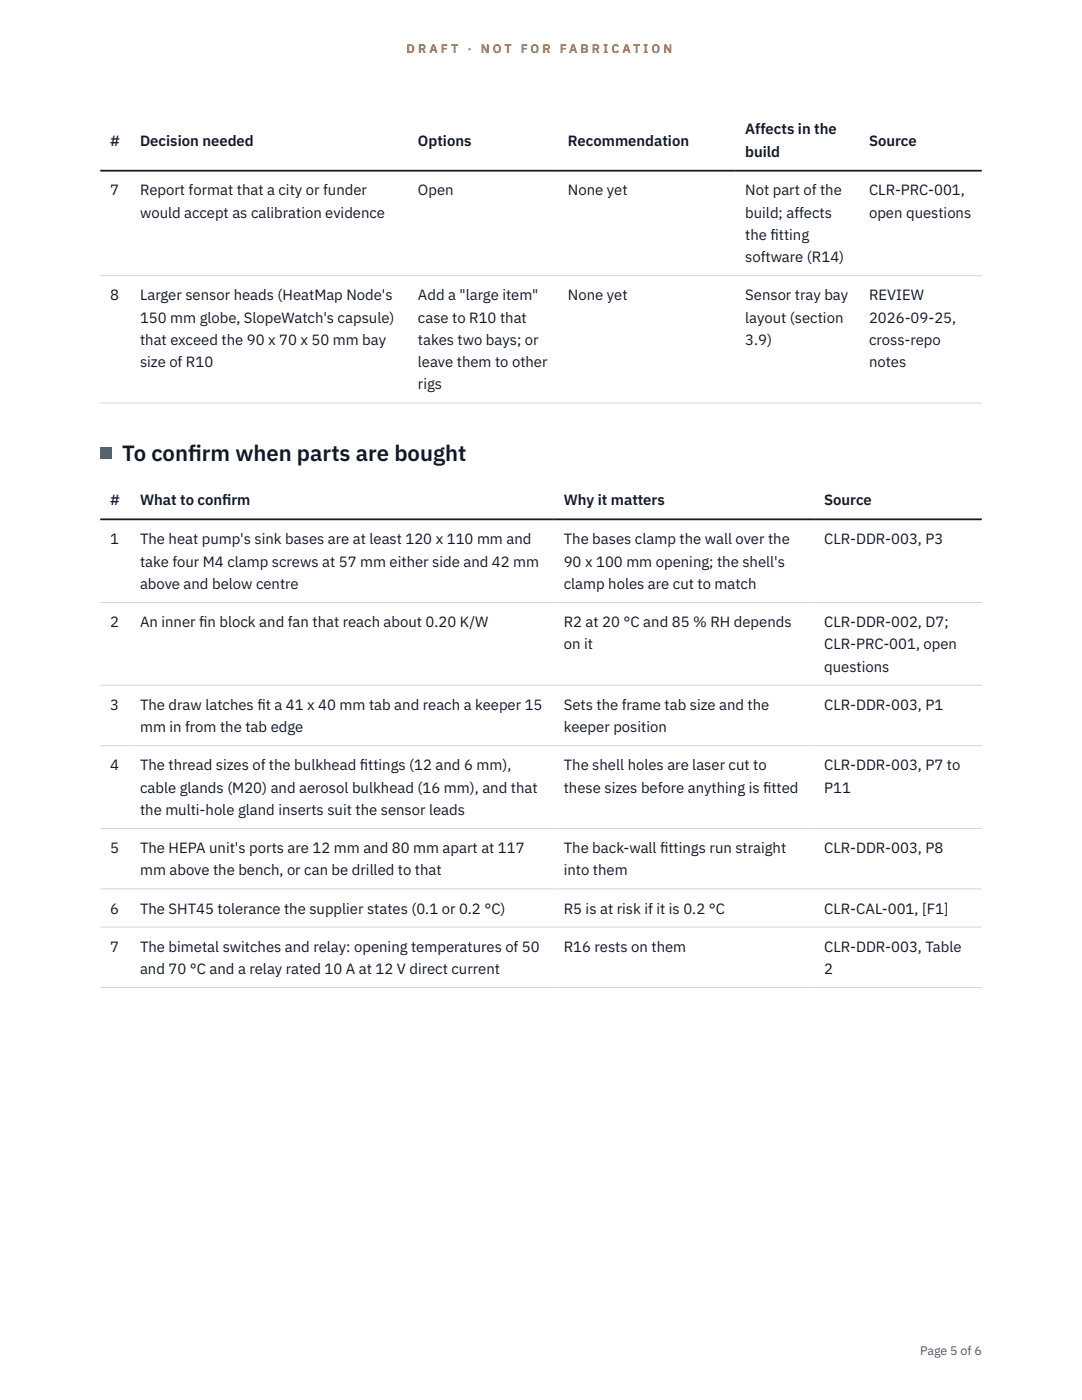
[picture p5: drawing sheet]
<svg xmlns="http://www.w3.org/2000/svg" width="216mm" height="279mm" viewBox="0 0 216 279" stroke-linecap="round" stroke-linejoin="round" font-family="sans-serif">
<defs><g id="words">
<g font-size="4.4" fill="#111827">
<text x="24.4" y="91.9">To conf</text>
<text x="37.5" y="91.9">irm when parts are bought</text>
</g>
<g font-size="3" fill="#111827">
<text x="22" y="29.1">#</text>
<text x="27.9" y="29.1">Decision needed</text>
<text x="83.4" y="29.1">Options</text>
<text x="113.3" y="29.1">Recommendation</text>
<text x="148.7" y="26.8">Affects in the</text>
<text x="173.4" y="29.1">Source</text>
<text x="148.7" y="31.3">build</text>
<text x="22" y="39">7</text>
<text x="27.9" y="39">Report format that a city or funder</text>
<text x="83.4" y="39">Open</text>
<text x="113.3" y="39">None yet</text>
<text x="148.7" y="39">Not part of the</text>
<text x="173.4" y="39">CLR-PRC-001,</text>
<text x="27.9" y="43.4">would accept as calibration evidence</text>
<text x="148.7" y="43.4">build; affects</text>
<text x="148.7" y="47.9">the f</text>
<text x="153.7" y="47.9">itting</text>
<text x="173.4" y="43.4">open questions</text>
<text x="148.7" y="52.3">software (R14)</text>
<text x="22" y="59.9">8</text>
<text x="27.9" y="59.9">Larger sensor heads (HeatMap Node's</text>
<text x="83.4" y="59.9">Add a &quot;large item&quot;</text>
<text x="113.3" y="59.9">None yet</text>
<text x="148.7" y="59.9">Sensor tray bay</text>
<text x="173.4" y="59.9">REVIEW</text>
<text x="27.9" y="64.4">150 mm globe, SlopeWatch's capsule)</text>
<text x="83.4" y="64.4">case to R10 that</text>
<text x="148.7" y="64.4">layout (section</text>
<text x="173.4" y="64.4">2026-09-25,</text>
<text x="27.9" y="68.8">that exceed the 90 x 70 x 50 mm bay</text>
<text x="83.4" y="68.8">takes two bays; or</text>
<text x="148.7" y="68.8">3.9)</text>
<text x="173.4" y="68.8">cross-repo</text>
<text x="27.9" y="73.3">size of R10</text>
<text x="83.4" y="73.3">leave them to other</text>
<text x="83.4" y="77.7">rigs</text>
<text x="173.4" y="73.3">notes</text>
<text x="22" y="100.9">#</text>
<text x="27.9" y="100.9">What to conf</text>
<text x="44.3" y="100.9">irm</text>
<text x="112.5" y="100.9">Why it matters</text>
<text x="164.5" y="100.9">Source</text>
<text x="22" y="108.7">1</text>
<text x="27.9" y="108.7">The heat pump's sink bases are at least 120 x 110 mm and</text>
<text x="27.9" y="113.1">take four M4 clamp screws at 57 mm either side and 42 mm</text>
<text x="112.5" y="108.7">The bases clamp the wall over the</text>
<text x="112.5" y="113.1">90 x 100 mm opening; the shell's</text>
<text x="164.5" y="108.7">CLR-DDR-003, P3</text>
<text x="27.9" y="117.5">above and below centre</text>
<text x="112.5" y="117.5">clamp holes are cut to match</text>
<text x="22" y="125.2">2</text>
<text x="27.9" y="125.2">An inner f</text>
<text x="39.7" y="125.2">in block and fan that reach about 0.20 K/W</text>
<text x="112.5" y="125.2">R2 at 20 °C and 85 % RH depends</text>
<text x="164.5" y="125.2">CLR-DDR-002, D7;</text>
<text x="112.5" y="129.6">on it</text>
<text x="164.5" y="129.6">CLR-PRC-001, open</text>
<text x="164.5" y="134.1">questions</text>
<text x="22" y="141.7">3</text>
<text x="27.9" y="141.7">The draw latches f</text>
<text x="51.4" y="141.7">it a 41 x 40 mm tab and reach a keeper 15</text>
<text x="112.5" y="141.7">Sets the frame tab size and the</text>
<text x="164.5" y="141.7">CLR-DDR-003, P1</text>
<text x="27.9" y="146.1">mm in from the tab edge</text>
<text x="112.5" y="146.1">keeper position</text>
<text x="22" y="153.7">4</text>
<text x="27.9" y="153.7">The thread sizes of the bulkhead f</text>
<text x="71.8" y="153.7">ittings (12 and 6 mm),</text>
<text x="112.5" y="153.7">The shell holes are laser cut to</text>
<text x="164.5" y="153.7">CLR-DDR-003, P7 to</text>
<text x="27.9" y="158.2">cable glands (M20) and aerosol bulkhead (16 mm), and that</text>
<text x="112.5" y="158.2">these sizes before anything is f</text>
<text x="152.3" y="158.2">itted</text>
<text x="164.5" y="158.2">P11</text>
<text x="27.9" y="162.6">the multi-hole gland inserts suit the sensor leads</text>
<text x="22" y="170.3">5</text>
<text x="27.9" y="170.3">The HEPA unit's ports are 12 mm and 80 mm apart at 117</text>
<text x="112.5" y="170.3">The back-wall f</text>
<text x="131.7" y="170.3">ittings run straight</text>
<text x="164.5" y="170.3">CLR-DDR-003, P8</text>
<text x="27.9" y="174.7">mm above the bench, or can be drilled to that</text>
<text x="112.5" y="174.7">into them</text>
<text x="22" y="182.3">6</text>
<text x="27.9" y="182.3">The SHT45 tolerance the supplier states (0.1 or 0.2 °C)</text>
<text x="112.5" y="182.3">R5 is at risk if it is 0.2 °C</text>
<text x="164.5" y="182.3">CLR-CAL-001, [F1]</text>
<text x="22" y="189.9">7</text>
<text x="27.9" y="189.9">The bimetal switches and relay: opening temperatures of 50</text>
<text x="112.5" y="189.9">R16 rests on them</text>
<text x="164.5" y="189.9">CLR-DDR-003, Table</text>
<text x="27.9" y="194.4">and 70 °C and a relay rated 10 A at 12 V direct current</text>
<text x="164.5" y="194.4">2</text>
</g>
<g font-size="2.5" fill="#b45309">
<text x="81.1" y="10.5">D R A F T</text>
<text x="93.3" y="10.5">·</text>
<text x="95.9" y="10.5">N O T</text>
<text x="103.9" y="10.5">F O R</text>
<text x="111.7" y="10.5">F A B R I C A T I O N</text>
</g>
<text font-size="2.5" fill="#4b5563" x="183.6" y="270.3">Page 5 of 6</text>
</g></defs>
<path d="M20 55h175.9M20 80.4h175.9M20 120.2h175.9M20 136.8h175.9M20 148.8h175.9M20 165.3h175.9M20 177.4h175.9M20 185h175.9M20 197.1h175.9" fill="none" stroke="#d1d5db" stroke-width=".2"/>
<path d="M20 34.1h175.9M20 103.6h175.9" fill="none" stroke="#111827" stroke-width=".35"/>
<path d="M20 89.3h2.2v2.2h-2.2z" fill="#0f766e"/>
<use href="#words"/>
</svg>
